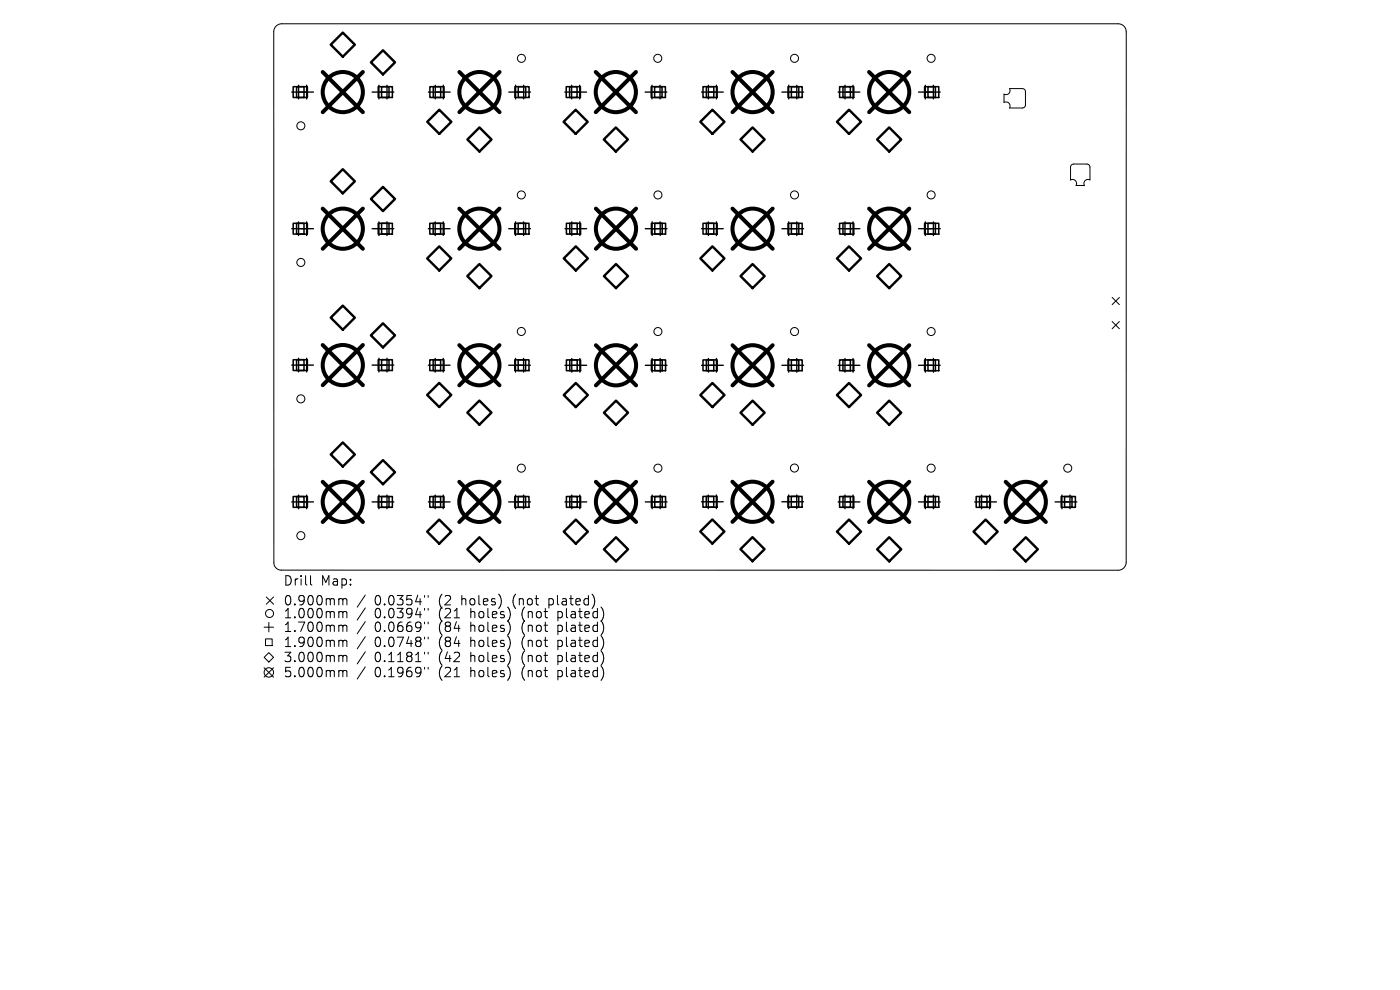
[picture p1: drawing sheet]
<svg xmlns="http://www.w3.org/2000/svg" width="297mm" height="210mm" viewBox="0 0 297 210" stroke-linecap="round" stroke-linejoin="round" font-family="sans-serif">
<defs><g id="words">
<g font-size="2.8">
<text x="60" y="124.5">Drill</text>
<text x="68" y="124.5">Map:</text>
<text x="60" y="128.7">0.900mm</text>
<text x="60" y="131.4">1.000mm</text>
<text x="79.5" y="128.7">0.0354&quot;</text>
<text x="79.5" y="131.4">0.0394&quot;</text>
<text x="93.2" y="128.7">(2</text>
<text x="93.2" y="131.4">(21</text>
<text x="98.2" y="128.7">holes)</text>
<text x="100.1" y="131.4">holes)</text>
<text x="109.2" y="128.7">(not</text>
<text x="111.1" y="131.4">(not</text>
<text x="117" y="128.7">plated)</text>
<text x="118.9" y="131.4">plated)</text>
<text x="60" y="134.3">1.700mm</text>
<text x="60" y="137.5">1.900mm</text>
<text x="79.5" y="134.3">0.0669&quot;</text>
<text x="79.5" y="137.5">0.0748&quot;</text>
<text x="93.2" y="134.3">(84</text>
<text x="93.2" y="137.5">(84</text>
<text x="100.1" y="134.3">holes)</text>
<text x="100.1" y="137.5">holes)</text>
<text x="111.1" y="134.3">(not</text>
<text x="111.1" y="137.5">(not</text>
<text x="118.9" y="134.3">plated)</text>
<text x="118.9" y="137.5">plated)</text>
<text x="60" y="140.7">3.000mm</text>
<text x="60" y="143.9">5.000mm</text>
<text x="79.5" y="140.7">0.1181&quot;</text>
<text x="79.5" y="143.9">0.1969&quot;</text>
<text x="93.2" y="140.7">(42</text>
<text x="93.2" y="143.9">(21</text>
<text x="100.1" y="140.7">holes)</text>
<text x="100.1" y="143.9">holes)</text>
<text x="111.1" y="140.7">(not</text>
<text x="111.1" y="143.9">(not</text>
<text x="118.9" y="140.7">plated)</text>
<text x="118.9" y="143.9">plated)</text>
</g>
</g></defs>
<g fill="none" stroke="#000" stroke-width=".21">
<path d="M58.6 5.5l.5-.3 .7-.2h177.4a1.71 1.71 0 0 1 1.7 1.7v112.6a1.7 1.7 0 0 1-1.7 1.7l-177.5-.1a1.56 1.56 0 0 1-1.6-1.5v-112.7l.1-.7zM213 20a.86 .86 0 0 0 1-.2 .86 .86 0 0 0 .2-1h2.8l.4 .2 .1 .4v2.9l-.1 .4-.4 .2h-2.8a.86 .86 0 0 0-.2-1 .86 .86 0 0 0-1-.2zM227.3 35l.5-.2h2.8l.4 .2 .2 .4v2.8a.86 .86 0 0 0-1 .1 .86 .86 0 0 0-.1 1h-1.8a.86 .86 0 0 0-.2-1 .86 .86 0 0 0-1-.1v-2.8zM235.9 63.1l1.6 1.5M235.9 68.2l1.6 1.5M237.5 63.1l-1.6 1.5M237.5 68.2l-1.6 1.5M56 133h2M56.3 135.5h1.4v1.5h-1.4zM56.5 126.6l1.5 1.6M57 138.4l1 1-1 1-1-1zM57 132v2"/>
<path d="M58 126.6l-1.5 1.6M65.9 122.1v1.7l.3 .3M72.2 127l.4 .1 .1 .2M72.2 129.7h.2l.3 .3M72.2 132.6h.2l.3 .3M72.2 135.8h.2l.3 .3M72.2 139l.4 .1 .1 .2M72.7 139.3l.3-.3 .5 .1 .1 1.3M72.7 127.3l.3-.3 .5 .1 .1 1.2M72.7 127.3v1M72.7 130v1.1M72.7 132.9v1.1"/>
<path d="M72.7 136.1v1.1M72.7 139.3v1.1M72.7 130l.3-.3 .5 .1 .1 1.3M72.7 132.9l.3-.3 .5 .1 .1 1.3M72.7 136.1l.3-.3 .5 .1 .1 1.3M77.5 126.2l-1.7 2.6M77.5 129l-1.7 2.5M77.5 131.9l-1.7 2.5M77.5 135.1l-1.7 2.5M77.5 138.3l-1.7 2.5M90.1 126.3v.4M90.1 129.1v.3"/>
<path d="M90.1 132v.3M90.1 135.2v.3M90.1 138.4v.3M90.8 126.3v.4M90.8 129.1v.3M90.8 132v.3M90.8 135.2v.3M90.8 138.4v.3M56 141.6l2 2M58 141.6l-2 2M72.2 142.2h.2l.3 .3M72.7 142.5v1.1"/>
<path d="M72.7 142.5l.3-.3 .5 .1 .1 1.3M77.5 141.5l-1.7 2.5M90.1 141.6v.3M90.8 141.6v.3"/>
<circle cx="110.6" cy="12.4" r=".85"/>
<circle cx="139.5" cy="12.4" r=".85"/>
<circle cx="168.6" cy="12.4" r=".85"/>
<circle cx="197.5" cy="12.4" r=".85"/>
<circle cx="63.8" cy="26.7" r=".85"/>
<circle cx="63.8" cy="55.7" r=".85"/>
<circle cx="110.6" cy="41.4" r=".85"/>
<circle cx="139.6" cy="41.4" r=".85"/>
<circle cx="168.6" cy="41.4" r=".85"/>
<circle cx="197.5" cy="41.4" r=".85"/>
<circle cx="110.6" cy="70.3" r=".85"/>
<circle cx="139.6" cy="70.3" r=".85"/>
<circle cx="168.6" cy="70.3" r=".85"/>
<circle cx="197.5" cy="70.3" r=".85"/>
<circle cx="63.8" cy="84.6" r=".85"/>
<circle cx="110.6" cy="99.3" r=".85"/>
<circle cx="139.6" cy="99.3" r=".85"/>
<circle cx="168.5" cy="99.3" r=".85"/>
<circle cx="197.5" cy="99.3" r=".85"/>
<circle cx="226.5" cy="99.3" r=".85"/>
<circle cx="63.8" cy="113.6" r=".85"/>
<circle cx="57.2" cy="130.1" r=".85"/>
<circle cx="57" cy="142.6" r="1"/>
</g>
<g fill="none" stroke="#000" stroke-width=".29">
<path d="M61.9 19.5h4.6M63.3 18.1v2.9M65.1 18.1v2.9M78.9 19.5h4.6M80.4 18.1v2.9M82.1 18.1v2.9M90.9 19.5h4.6M92.3 18.1v2.9M94 18.1v2.9M107.9 19.5h4.6M109.4 18.1v2.9M111.1 18.1v2.9"/>
<path d="M119.8 19.5h4.6M121.3 18.1v2.9M123 18.1v2.9M136.9 19.5h4.6M138.3 18.1v2.9M140 18.1v2.9M148.8 19.5h4.6M150.3 18.1v2.9M152 18.1v2.9M165.9 19.5h4.6M167.3 18.1v2.9M169 18.1v2.9"/>
<path d="M177.8 19.5h4.6M179.3 18.1v2.9M181 18.1v2.9M194.9 19.5h4.6M196.3 18.1v2.9M198 18.1v2.9M61.9 48.5h4.6M63.3 47.1v2.9M65.1 47.1v2.9M78.9 48.5h4.6M80.4 47.1v2.9M82.1 47.1v2.9"/>
<path d="M90.9 48.5h4.6M92.3 47.1v2.9M94 47.1v2.9M107.9 48.5h4.6M109.4 47.1v2.9M111.1 47.1v2.9M119.9 48.5h4.6M121.3 47.1v2.9M123 47.1v2.9M136.9 48.5h4.6M138.3 47.1v2.9M140.1 47.1v2.9"/>
<path d="M148.8 48.5h4.6M150.3 47.1v2.9M152 47.1v2.9M165.9 48.5h4.6M167.3 47.1v2.9M169 47.1v2.9M177.8 48.5h4.6M179.3 47.1v2.9M181 47.1v2.9M194.9 48.5h4.6M196.3 47.1v2.9M198 47.1v2.9"/>
<path d="M61.9 77.4h4.6M63.3 76v2.9M65.1 76v2.9M78.9 77.4h4.6M80.4 76v2.9M82.1 76v2.9M90.9 77.5h4.6M92.3 76v2.9M94 76v2.9M107.9 77.5h4.6M109.4 76v2.9M111.1 76v2.9"/>
<path d="M119.9 77.5h4.6M121.3 76v2.9M123 76v2.9M136.9 77.5h4.6M138.3 76v2.9M140.1 76v2.9M148.8 77.5h4.6M150.3 76v2.9M152 76v2.9M165.9 77.5h4.6M167.3 76v2.9M169 76v2.9"/>
<path d="M177.8 77.5h4.6M179.3 76v2.9M181 76v2.9M194.9 77.5h4.6M196.3 76v2.9M198 76v2.9M61.9 106.5h4.6M63.3 105v2.9M65.1 105v2.9M78.9 106.5h4.6M80.4 105v2.9M82.1 105v2.9"/>
<path d="M90.9 106.5h4.6M92.3 105v2.9M94 105v2.9M107.9 106.5h4.6M109.4 105v2.9M111.1 105v2.9M119.9 106.5h4.6M121.3 105v2.9M123 105v2.9M136.9 106.5h4.6M138.3 105v2.9M140.1 105v2.9"/>
<path d="M148.8 106.4h4.6M150.3 105v2.9M152 105v2.9M165.9 106.4h4.6M167.3 105v2.9M169 105v2.9M177.8 106.5h4.6M179.3 105v2.9M181 105v2.9M194.9 106.5h4.6M196.3 105v2.9M198 105v2.9"/>
<path d="M206.8 106.5h4.6M208.2 105v2.9M209.9 105v2.9M223.8 106.5h4.6M225.3 105v2.9M227 105v2.9"/>
</g>
<g fill="none" stroke="#000" stroke-width=".32">
<path d="M62.2 18.4h2.3v2.3h-2.3zM62.9 18.4h2.3v2.3h-2.3zM80.2 18.4h2.3v2.3h-2.3zM81 18.4h2.2v2.3h-2.2zM91.2 18.4h2.3v2.3h-2.3zM91.9 18.4h2.3v2.3h-2.3zM109.2 18.4h2.3v2.3h-2.3zM109.9 18.4h2.3v2.3h-2.3zM120.1 18.4h2.3v2.3h-2.3zM120.8 18.4h2.3v2.3h-2.3zM138.2 18.4h2.2v2.3h-2.2zM138.9 18.4h2.3v2.3h-2.3z"/>
<path d="M149.1 18.4h2.3v2.3h-2.3zM149.9 18.4h2.2v2.3h-2.2zM167.2 18.4h2.3v2.3h-2.3zM167.9 18.4h2.3v2.3h-2.3zM178.1 18.4h2.3v2.3h-2.3zM178.8 18.4h2.3v2.3h-2.3zM196.1 18.4h2.3v2.3h-2.3zM196.9 18.4h2.3v2.3h-2.3zM62.2 47.4h2.3v2.3h-2.3zM62.9 47.4h2.3v2.3h-2.3zM80.2 47.4h2.3v2.3h-2.3zM81 47.4h2.2v2.3h-2.2z"/>
<path d="M91.2 47.4h2.3v2.3h-2.3zM91.9 47.4h2.3v2.3h-2.3zM109.2 47.4h2.3v2.3h-2.3zM109.9 47.4h2.3v2.3h-2.3zM120.2 47.4h2.2v2.3h-2.2zM120.9 47.4h2.3v2.3h-2.3zM138.2 47.4h2.3v2.3h-2.3zM138.9 47.4h2.3v2.3h-2.3zM149.1 47.4h2.3v2.3h-2.3zM149.9 47.4h2.2v2.3h-2.2zM167.2 47.4h2.3v2.3h-2.3zM167.9 47.4h2.3v2.3h-2.3z"/>
<path d="M178.1 47.4h2.3v2.3h-2.3zM178.8 47.4h2.3v2.3h-2.3zM196.1 47.4h2.3v2.3h-2.3zM196.9 47.4h2.3v2.3h-2.3zM62.2 76.3h2.3v2.3h-2.3zM62.9 76.3h2.3v2.3h-2.3zM80.2 76.3h2.3v2.3h-2.3zM81 76.3h2.2v2.3h-2.2zM91.2 76.3h2.3v2.3h-2.3zM91.9 76.3h2.3v2.3h-2.3zM109.2 76.3h2.3v2.3h-2.3zM109.9 76.3h2.3v2.3h-2.3z"/>
<path d="M120.2 76.3h2.2v2.3h-2.2zM120.9 76.3h2.3v2.3h-2.3zM138.2 76.3h2.3v2.3h-2.3zM138.9 76.3h2.3v2.3h-2.3zM149.1 76.3h2.3v2.3h-2.3zM149.9 76.3h2.2v2.3h-2.2zM167.2 76.3h2.3v2.3h-2.3zM167.9 76.3h2.3v2.3h-2.3zM178.1 76.3h2.3v2.3h-2.3zM178.8 76.3h2.3v2.3h-2.3zM196.1 76.3h2.3v2.3h-2.3zM196.9 76.3h2.3v2.3h-2.3z"/>
<path d="M62.2 105.3h2.3v2.3h-2.3zM62.9 105.3h2.3v2.3h-2.3zM80.2 105.3h2.3v2.3h-2.3zM81 105.3h2.2v2.3h-2.2zM91.2 105.3h2.3v2.3h-2.3zM91.9 105.3h2.3v2.3h-2.3zM109.2 105.3h2.3v2.3h-2.3zM109.9 105.3h2.3v2.3h-2.3zM120.2 105.3h2.2v2.3h-2.2zM120.9 105.3h2.3v2.3h-2.3zM138.2 105.3h2.3v2.3h-2.3zM138.9 105.3h2.3v2.3h-2.3z"/>
<path d="M149.1 105.3h2.3v2.3h-2.3zM149.8 105.3h2.3v2.3h-2.3zM167.2 105.3h2.2v2.3h-2.2zM167.9 105.3h2.3v2.3h-2.3zM178.1 105.3h2.3v2.3h-2.3zM178.8 105.3h2.3v2.3h-2.3zM196.1 105.3h2.3v2.3h-2.3zM196.9 105.3h2.3v2.3h-2.3zM207.1 105.3h2.3v2.3h-2.3zM207.8 105.3h2.3v2.3h-2.3zM225.1 105.3h2.3v2.3h-2.3zM225.8 105.3h2.3v2.3h-2.3z"/>
</g>
<g fill="none" stroke="#000" stroke-width=".51">
<path d="M70.2 9.5l2.5-2.6 2.6 2.6-2.6 2.5zM81.2 10.7l2.6 2.5-2.6 2.6-2.5-2.6zM70.2 38.5l2.5-2.6 2.6 2.6-2.6 2.5zM93.2 23.3l2.6 2.5-2.6 2.6-2.6-2.6zM99.2 29.6l2.5-2.6 2.6 2.6-2.6 2.5zM119.6 25.8l2.5-2.5 2.6 2.5-2.6 2.6zM128.1 29.6l2.5-2.6 2.6 2.6-2.6 2.5zM148.6 25.8l2.5-2.5 2.6 2.5-2.6 2.6zM157.1 29.6l2.6-2.6 2.5 2.6-2.5 2.5zM177.6 25.8l2.5-2.5 2.6 2.5-2.6 2.6zM186.1 29.6l2.5-2.6 2.6 2.6-2.6 2.5zM78.7 42.2l2.5-2.6 2.6 2.6-2.6 2.6z"/>
<path d="M93.2 52.3l2.5 2.5-2.5 2.6-2.6-2.6zM99.1 58.6l2.6-2.6 2.6 2.6-2.6 2.5zM119.6 54.8l2.6-2.5 2.5 2.5-2.5 2.6zM128.1 58.6l2.6-2.6 2.5 2.6-2.5 2.5zM148.6 54.8l2.5-2.5 2.6 2.5-2.6 2.6zM157.1 58.6l2.6-2.6 2.5 2.6-2.5 2.5zM177.6 54.8l2.5-2.5 2.6 2.5-2.6 2.6zM186.1 58.6l2.5-2.6 2.6 2.6-2.6 2.5zM70.2 67.4l2.5-2.6 2.6 2.6-2.6 2.5zM81.2 68.6l2.6 2.5-2.6 2.6-2.5-2.6zM70.2 96.4l2.5-2.5 2.6 2.5-2.6 2.6zM81.2 97.6l2.6 2.6-2.6 2.5-2.5-2.5z"/>
<path d="M93.2 81.2l2.5 2.6-2.5 2.5-2.6-2.5zM99.1 87.5l2.6-2.5 2.6 2.5-2.6 2.6zM122.2 81.2l2.5 2.6-2.5 2.6-2.6-2.6zM128.1 87.5l2.6-2.5 2.5 2.5-2.5 2.6zM151.1 81.2l2.6 2.6-2.6 2.6-2.5-2.6zM157.1 87.5l2.6-2.5 2.5 2.5-2.5 2.6zM177.6 83.8l2.5-2.6 2.6 2.6-2.6 2.6zM186.1 87.5l2.5-2.5 2.6 2.5-2.6 2.6zM90.6 112.8l2.6-2.6 2.5 2.6-2.5 2.5zM101.7 114l2.6 2.5-2.6 2.6-2.6-2.6zM119.6 112.8l2.6-2.6 2.5 2.6-2.5 2.5zM130.7 114l2.5 2.5-2.5 2.6-2.6-2.6z"/>
<path d="M148.6 112.8l2.5-2.6 2.6 2.6-2.6 2.5zM157.1 116.5l2.5-2.6 2.6 2.6-2.6 2.6zM177.6 112.8l2.5-2.6 2.6 2.6-2.6 2.5zM188.6 114l2.6 2.5-2.6 2.6-2.5-2.6zM206.5 112.8l2.6-2.6 2.5 2.6-2.5 2.5zM217.6 114l2.6 2.5-2.6 2.6-2.5-2.6z"/>
</g>
<g fill="none" stroke="#000" stroke-width=".85">
<path d="M68.5 15.3l8.5 8.5M77 15.3l-8.5 8.5M97.5 15.3l8.5 8.5M106 15.3l-8.5 8.5M126.4 15.3l8.5 8.5M134.9 15.3l-8.5 8.5M155.4 15.3l8.5 8.5M163.9 15.3l-8.5 8.5M184.4 15.3l8.5 8.5M192.9 15.3l-8.5 8.5M68.5 44.3l8.5 8.5M77 44.3l-8.5 8.5"/>
<path d="M97.4 44.3l8.6 8.5M106 44.3l-8.6 8.5M126.4 44.3l8.5 8.5M134.9 44.3l-8.5 8.5M155.4 44.3l8.5 8.5M163.9 44.3l-8.5 8.5M184.4 44.3l8.5 8.5M192.9 44.3l-8.5 8.5M68.5 73.2l8.5 8.5M77 73.2l-8.5 8.5M97.4 73.2l8.6 8.5M106 73.2l-8.6 8.5"/>
<path d="M126.4 73.2l8.5 8.6M134.9 73.2l-8.5 8.6M155.4 73.2l8.5 8.6M163.9 73.2l-8.5 8.6M184.4 73.2l8.5 8.6M192.9 73.2l-8.5 8.6M68.5 102.2l8.5 8.5M77 102.2l-8.5 8.5M97.4 102.2l8.6 8.5M106 102.2l-8.6 8.5M126.4 102.2l8.5 8.5M134.9 102.2l-8.5 8.5"/>
<path d="M155.4 102.2l8.5 8.5M163.9 102.2l-8.5 8.5M184.4 102.2l8.5 8.5M192.9 102.2l-8.5 8.5M213.4 102.2l8.5 8.5M221.9 102.2l-8.5 8.5"/>
<circle cx="72.7" cy="19.5" r="4.3"/>
<circle cx="101.7" cy="19.5" r="4.3"/>
<circle cx="130.6" cy="19.5" r="4.3"/>
<circle cx="159.7" cy="19.5" r="4.3"/>
<circle cx="188.6" cy="19.5" r="4.3"/>
<circle cx="72.7" cy="48.5" r="4.3"/>
<circle cx="101.7" cy="48.5" r="4.3"/>
<circle cx="130.7" cy="48.5" r="4.3"/>
<circle cx="159.7" cy="48.5" r="4.3"/>
<circle cx="188.6" cy="48.5" r="4.3"/>
<circle cx="72.7" cy="77.4" r="4.3"/>
<circle cx="101.7" cy="77.5" r="4.3"/>
<circle cx="130.7" cy="77.5" r="4.3"/>
<circle cx="159.7" cy="77.5" r="4.3"/>
<circle cx="188.6" cy="77.5" r="4.3"/>
<circle cx="72.7" cy="106.5" r="4.3"/>
<circle cx="101.7" cy="106.5" r="4.3"/>
<circle cx="130.7" cy="106.5" r="4.3"/>
<circle cx="159.6" cy="106.4" r="4.3"/>
<circle cx="188.6" cy="106.5" r="4.3"/>
<circle cx="217.6" cy="106.5" r="4.3"/>
</g>
<use href="#words"/>
</svg>
